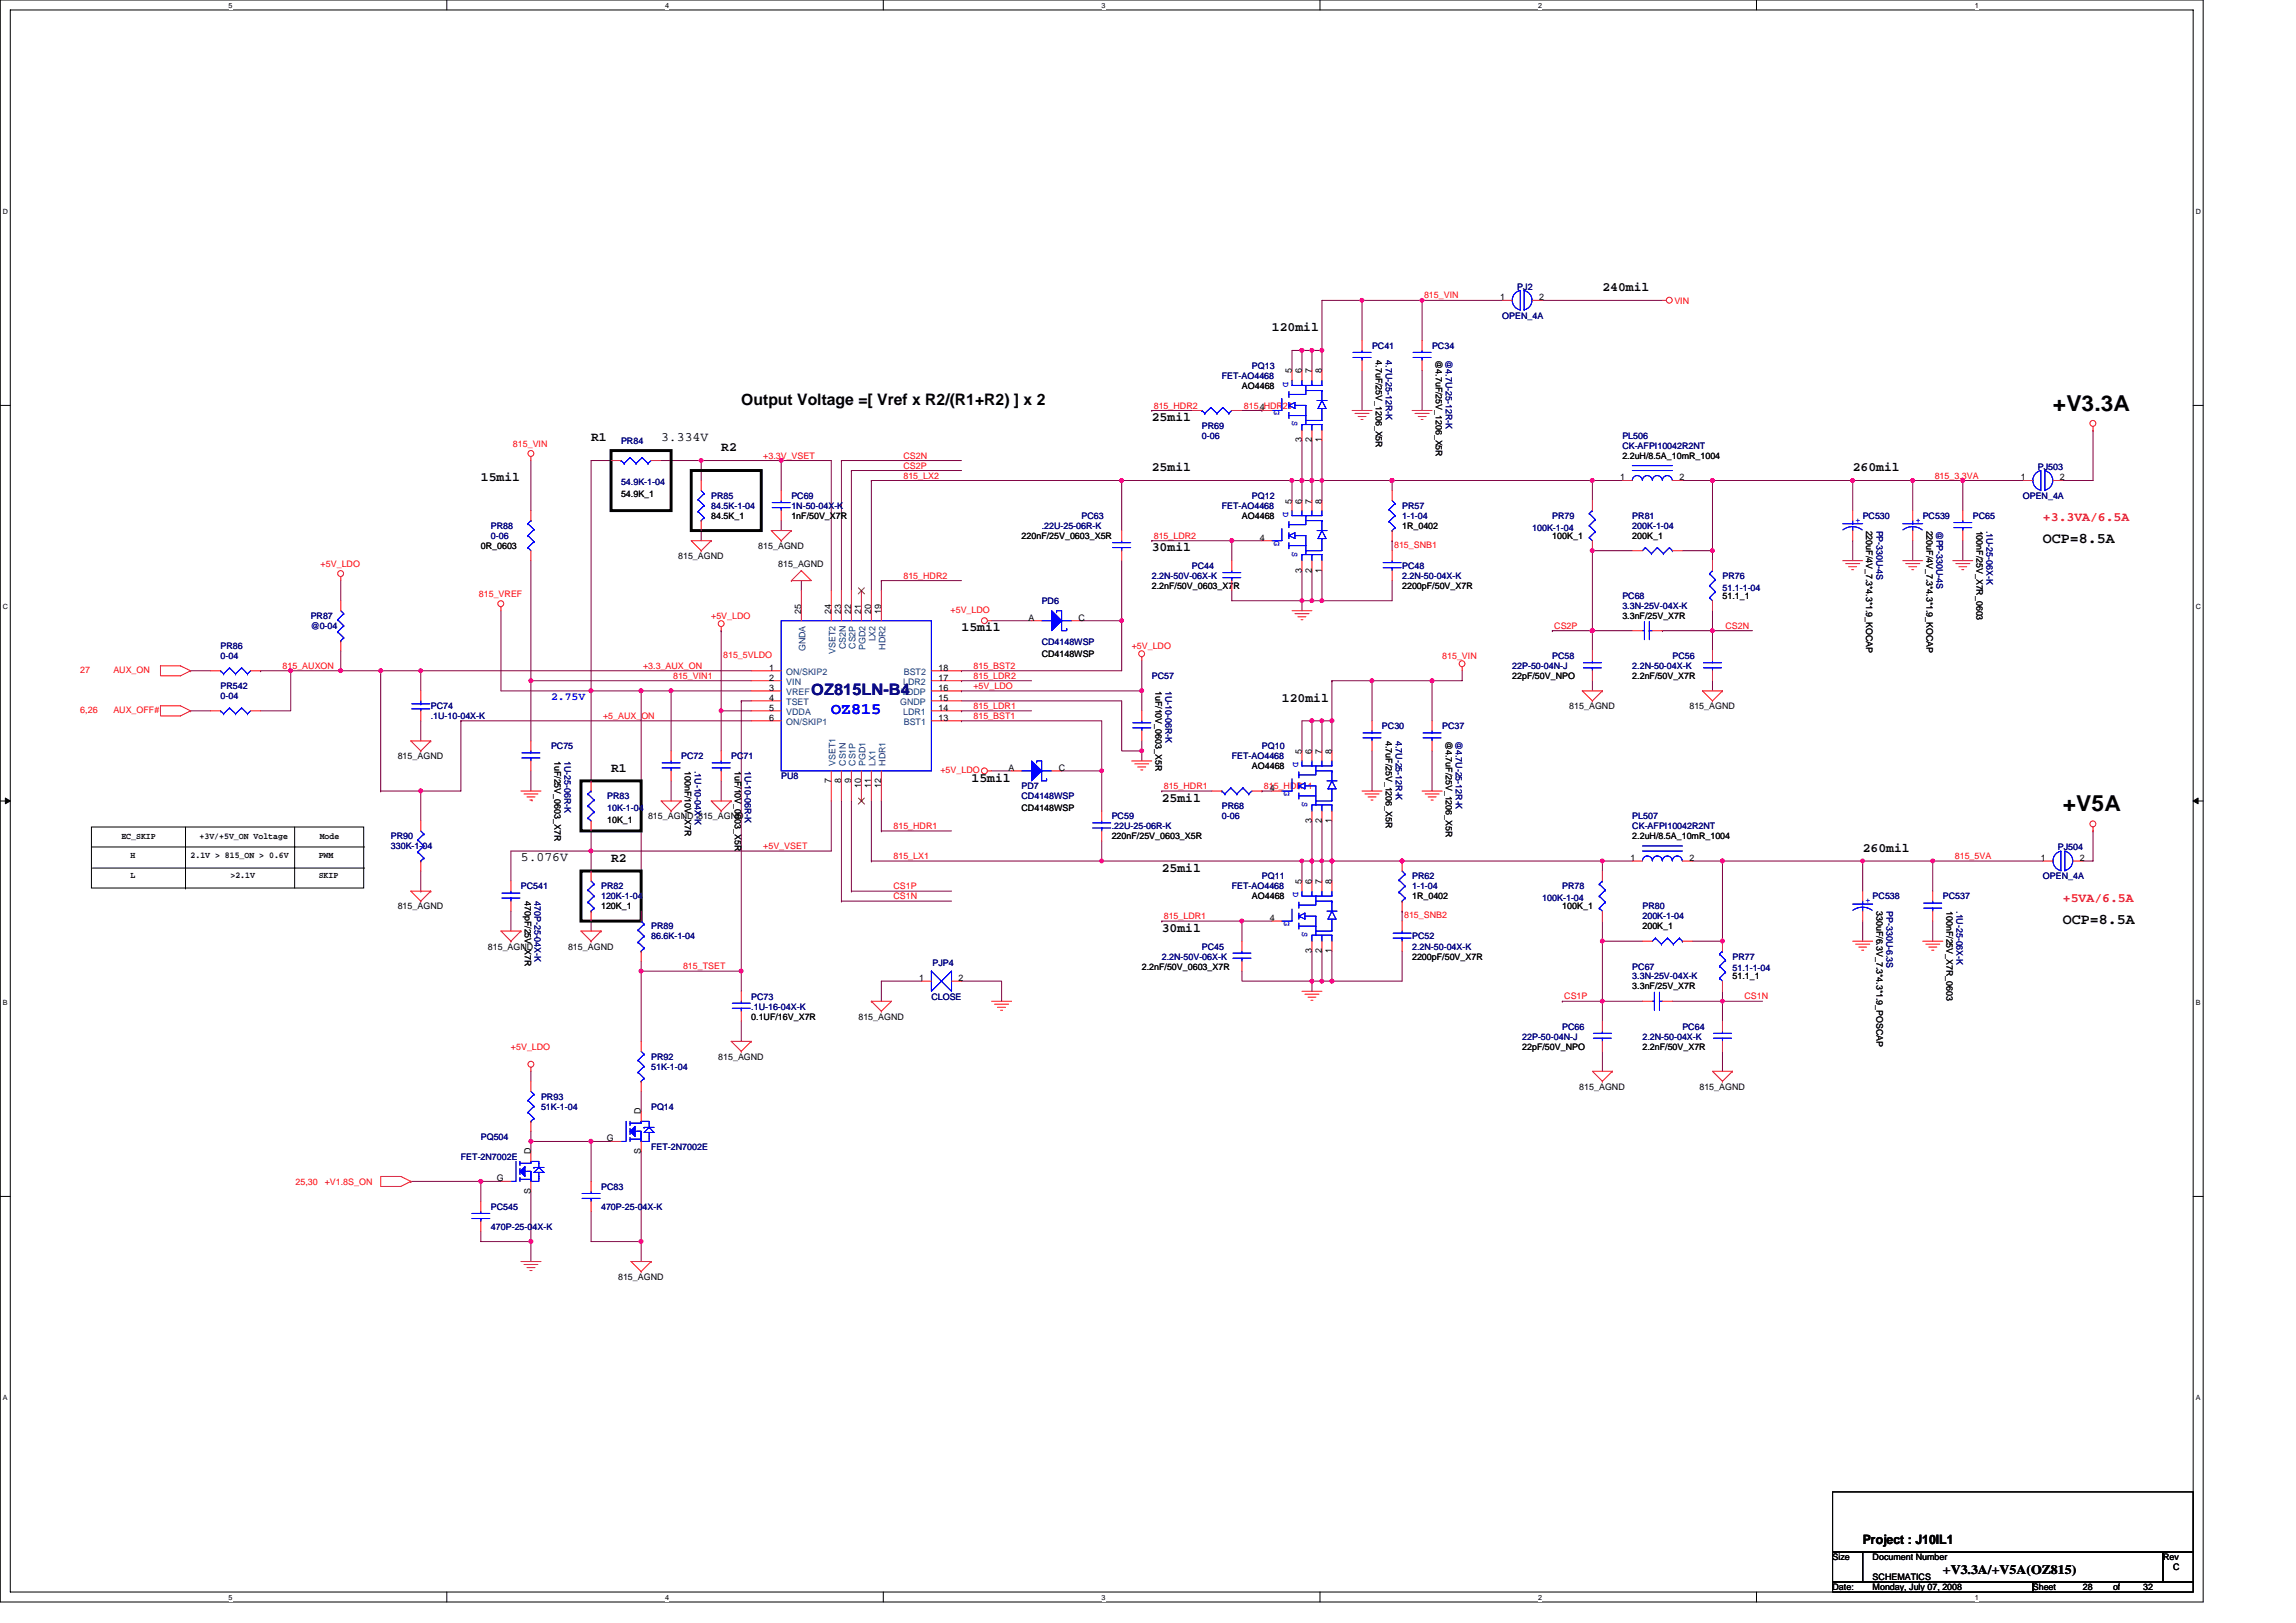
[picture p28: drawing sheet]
<svg xmlns="http://www.w3.org/2000/svg" width="297mm" height="210mm" viewBox="0 0 297 210" stroke-linecap="round" stroke-linejoin="round" font-family="sans-serif">
<defs><g id="words">
<g font-size="2.8">
<text x="265.6" y="53.2">+V3.3A</text>
<text x="266.9" y="105">+V5A</text>
</g>
<text font-size="2.1" x="95.9" y="52.4">Output Voltage =[ Vref x R2/(R1+R2) ] x 2</text>
<text font-size="2.1" fill="#000080" x="105" y="90">OZ815LN-B4</text>
<text font-size="2.1" fill="#00f" x="107.5" y="92.4">OZ815</text>
<g font-size="1.9">
<text x="264.3" y="70.3">OCP=8.5A</text>
<text x="266.9" y="119.5">OCP=8.5A</text>
</g>
<g font-size="1.7">
<text x="207.3" y="37.6">240mil</text>
<text x="164.5" y="42.8">120mil</text>
<text x="76.5" y="57.1">R1</text>
<text x="85.5" y="57">3.334V</text>
<text x="93.3" y="58.4">R2</text>
<text x="149" y="54.5">25mil</text>
<text x="62.2" y="62.3">15mil</text>
<text x="149" y="61">25mil</text>
<text x="239.7" y="61">260mil</text>
<text x="149" y="71.3">30mil</text>
<text x="124.4" y="81.7">15mil</text>
<text x="165.8" y="90.8">120mil</text>
<text x="79.1" y="99.8">R1</text>
<text x="125.7" y="101.1">15mil</text>
<text x="150.3" y="103.7">25mil</text>
<text x="67.4" y="111.4">5.076V</text>
<text x="79.1" y="111.5">R2</text>
<text x="150.3" y="112.8">25mil</text>
<text x="241" y="110.2">260mil</text>
<text x="150.3" y="120.5">30mil</text>
<text x="241" y="199.7">Project : J10IL1</text>
<text x="251.4" y="203.6">+V3.3A/+V5A(OZ815)</text>
</g>
<g font-size="1.7" fill="#f00">
<text x="264.3" y="67.4">+3.3VA/6.5A</text>
<text x="266.9" y="116.7">+5VA/6.5A</text>
</g>
<text font-size="1.4" fill="#00f" x="71.3" y="90.6">2.75V</text>
<g font-size="1.2" fill="#f00">
<text x="184.2" y="38.6">815_VIN</text>
<text x="216.6" y="39.3">VIN</text>
<text x="149.3" y="52.9">815_HDR2</text>
<text x="160.9" y="52.9">815_HDR21</text>
<text x="66.4" y="57.8">815_VIN</text>
<text x="98.7" y="59.3">+3.3V_VSET</text>
<text x="116.9" y="59.3">CS2N</text>
<text x="116.9" y="60.6">CS2P</text>
<text x="116.9" y="61.9">815_LX2</text>
<text x="250.3" y="61.9">815_3.3VA</text>
<text x="149.3" y="69.7">815_LDR2</text>
<text x="180.4" y="70.9">815_SNB1</text>
<text x="41.5" y="73.4">+5V_LDO</text>
<text x="62" y="77.2">815_VREF</text>
<text x="116.9" y="74.9">815_HDR2</text>
<text x="92" y="80.1">+5V_LDO</text>
<text x="123" y="79.3">+5V_LDO</text>
<text x="146.4" y="84">+5V_LDO</text>
<text x="201.1" y="81.3">CS2P</text>
<text x="223.2" y="81.3">CS2N</text>
<text x="10.4" y="87.1">27</text>
<text x="14.7" y="87.1">AUX_ON</text>
<text x="36.6" y="86.5">815_AUXON</text>
<text x="83.2" y="86.5">+3.3_AUX_ON</text>
<text x="87.1" y="87.8">815_VIN1</text>
<text x="93.6" y="85.1">815_5VLDO</text>
<text x="125.9" y="89.1">+5V_LDO</text>
<text x="125.9" y="87.8">815_LDR2</text>
<text x="125.9" y="86.5">815_BST2</text>
<text x="186.6" y="85.3">815_VIN</text>
<text x="10.4" y="92.3">6,26</text>
<text x="14.7" y="92.3">AUX_OFF#</text>
<text x="78" y="93">+5_AUX_ON</text>
<text x="125.9" y="91.7">815_LDR1</text>
<text x="125.9" y="93">815_BST1</text>
<text x="121.7" y="100">+5V_LDO</text>
<text x="115.6" y="107.3">815_HDR1</text>
<text x="150.6" y="102.1">815_HDR1</text>
<text x="163.5" y="102.1">815_HDR11</text>
<text x="98.7" y="109.9">+5V_VSET</text>
<text x="115.6" y="111.1">815_LX1</text>
<text x="252.9" y="111.1">815_5VA</text>
<text x="115.6" y="115">CS1P</text>
<text x="115.6" y="116.3">CS1N</text>
<text x="150.6" y="118.9">815_LDR1</text>
<text x="181.6" y="118.8">815_SNB2</text>
<text x="88.4" y="125.4">815_TSET</text>
<text x="202.4" y="129.3">CS1P</text>
<text x="225.7" y="129.3">CS1N</text>
<text x="66.1" y="135.8">+5V_LDO</text>
<text x="38.2" y="153.3">25,30</text>
<text x="42" y="153.3">+V1.8S_ON</text>
</g>
<g font-size="1.2">
<text x="194.1" y="38.8">1</text>
<text x="199.1" y="38.8">2</text>
<text x="178" y="46.6" transform="rotate(90 178 46.6)">4.7uF/25V_1206_X5R</text>
<text x="185.8" y="46.6" transform="rotate(90 185.8 46.6)">@4.7uF/25V_1206_X5R</text>
<text x="160.7" y="50.3">AO4468</text>
<text x="163" y="53.1">4</text>
<text x="167.1" y="48.3" transform="rotate(-90 167.1 48.3)">5</text>
<text x="168.4" y="48.3" transform="rotate(-90 168.4 48.3)">6</text>
<text x="169.7" y="48.3" transform="rotate(-90 169.7 48.3)">7</text>
<text x="171" y="48.3" transform="rotate(-90 171 48.3)">8</text>
<text x="168.4" y="57.2" transform="rotate(-90 168.4 57.2)">3</text>
<text x="169.7" y="57.2" transform="rotate(-90 169.7 57.2)">2</text>
<text x="171" y="57.2" transform="rotate(-90 171 57.2)">1</text>
<text x="209.9" y="59.4">2.2uH/8.5A_10mR_1004</text>
<text x="80.3" y="64.3">54.9K_1</text>
<text x="167.1" y="65.2" transform="rotate(-90 167.1 65.2)">5</text>
<text x="168.4" y="65.2" transform="rotate(-90 168.4 65.2)">6</text>
<text x="169.7" y="65.2" transform="rotate(-90 169.7 65.2)">7</text>
<text x="171" y="65.2" transform="rotate(-90 171 65.2)">8</text>
<text x="209.6" y="62.1">1</text>
<text x="217.3" y="62.1">2</text>
<text x="261.4" y="62.1">1</text>
<text x="266.5" y="62.1">2</text>
<text x="62.2" y="71">0R_0603</text>
<text x="92" y="67.1">84.5K_1</text>
<text x="98.1" y="71">815_AGND</text>
<text x="102.4" y="67.1">1nF/50V_X7R</text>
<text x="132.2" y="69.7">220nF/25V_0603_X5R</text>
<text x="160.7" y="67.1">AO4468</text>
<text x="163" y="69.9">4</text>
<text x="181.4" y="68.4">1R_0402</text>
<text x="200.8" y="69.7">100K_1</text>
<text x="211.2" y="69.7">200K_1</text>
<text x="241.4" y="68.6" transform="rotate(90 241.4 68.6)">220uF/4V_7.3*4.3*1.9_KOCAP</text>
<text x="249.2" y="68.6" transform="rotate(90 249.2 68.6)">220uF/4V_7.3*4.3*1.9_KOCAP</text>
<text x="255.7" y="68.6" transform="rotate(90 255.7 68.6)">100nF/25V_X7R_0603</text>
<text x="87.7" y="72.3">815_AGND</text>
<text x="100.7" y="73.4">815_AGND</text>
<text x="149" y="76.2">2.2nF/50V_0603_X7R</text>
<text x="168.4" y="74.1" transform="rotate(-90 168.4 74.1)">3</text>
<text x="169.7" y="74.1" transform="rotate(-90 169.7 74.1)">2</text>
<text x="171" y="74.1" transform="rotate(-90 171 74.1)">1</text>
<text x="181.4" y="76.2">2200pF/50V_X7R</text>
<text x="222.8" y="77.5">51.1_1</text>
<text x="103.6" y="79.4" transform="rotate(-90 103.6 79.4)">25</text>
<text x="107.5" y="79.4" transform="rotate(-90 107.5 79.4)">24</text>
<text x="108.8" y="79.4" transform="rotate(-90 108.8 79.4)">23</text>
<text x="110.1" y="79.4" transform="rotate(-90 110.1 79.4)">22</text>
<text x="111.4" y="79.4" transform="rotate(-90 111.4 79.4)">21</text>
<text x="112.7" y="79.4" transform="rotate(-90 112.7 79.4)">20</text>
<text x="114" y="79.4" transform="rotate(-90 114 79.4)">19</text>
<text x="133.1" y="80.3">A</text>
<text x="139.5" y="80.3">C</text>
<text x="209.9" y="80.1">3.3nF/25V_X7R</text>
<text x="99.5" y="89.4">3</text>
<text x="99.5" y="88.1">2</text>
<text x="99.5" y="86.8">1</text>
<text x="121.4" y="86.8">18</text>
<text x="121.4" y="89.4">16</text>
<text x="121.4" y="88.1">17</text>
<text x="134.8" y="85">CD4148WSP</text>
<text x="149.5" y="89.4" transform="rotate(90 149.5 89.4)">1uF/10V_0603_X5R</text>
<text x="195.6" y="87.9">22pF/50V_NPO</text>
<text x="211.2" y="87.9">2.2nF/50V_X7R</text>
<text x="99.5" y="90.7">4</text>
<text x="99.5" y="91.9">5</text>
<text x="99.5" y="93.2">6</text>
<text x="121.4" y="93.2">13</text>
<text x="121.4" y="91.9">14</text>
<text x="121.4" y="90.7">15</text>
<text x="179.3" y="95.9" transform="rotate(90 179.3 95.9)">4.7uF/25V_1206_X5R</text>
<text x="187" y="95.9" transform="rotate(90 187 95.9)">@4.7uF/25V_1206_X5R</text>
<text x="203" y="91.8">815_AGND</text>
<text x="218.6" y="91.8">815_AGND</text>
<text x="51.5" y="98.2">815_AGND</text>
<text x="71.8" y="98.4" transform="rotate(90 71.8 98.4)">1uF/25V_0603_X7R</text>
<text x="88.6" y="99.7" transform="rotate(90 88.6 99.7)">100nF/10V_X7R</text>
<text x="95.1" y="99.7" transform="rotate(90 95.1 99.7)">1uF/10V_0603_X5R</text>
<text x="107.5" y="101.3" transform="rotate(-90 107.5 101.3)">7</text>
<text x="108.8" y="101.3" transform="rotate(-90 108.8 101.3)">8</text>
<text x="110.1" y="101.3" transform="rotate(-90 110.1 101.3)">9</text>
<text x="111.4" y="101.9" transform="rotate(-90 111.4 101.9)">10</text>
<text x="112.7" y="101.9" transform="rotate(-90 112.7 101.9)">11</text>
<text x="114" y="101.9" transform="rotate(-90 114 101.9)">12</text>
<text x="130.5" y="99.7">A</text>
<text x="137" y="99.7">C</text>
<text x="162" y="99.5">AO4468</text>
<text x="168.4" y="97.5" transform="rotate(-90 168.4 97.5)">5</text>
<text x="169.7" y="97.5" transform="rotate(-90 169.7 97.5)">6</text>
<text x="171" y="97.5" transform="rotate(-90 171 97.5)">7</text>
<text x="172.3" y="97.5" transform="rotate(-90 172.3 97.5)">8</text>
<text x="78.5" y="106.5">10K_1</text>
<text x="83.8" y="106">815_AGND 815_AGND</text>
<text x="132.2" y="105">CD4148WSP</text>
<text x="164.3" y="102.3">4</text>
<text x="169.7" y="106.5" transform="rotate(-90 169.7 106.5)">3</text>
<text x="171" y="106.5" transform="rotate(-90 171 106.5)">2</text>
<text x="172.3" y="106.5" transform="rotate(-90 172.3 106.5)">1</text>
<text x="15.7" y="108.6">EC_SKIP</text>
<text x="16.9" y="113.6">L</text>
<text x="16.9" y="111.1">H</text>
<text x="24.7" y="111.1">2.1V &gt; 815_ON &gt; 0.6V</text>
<text x="25.8" y="108.6">+3V/+5V_ON Voltage</text>
<text x="29.8" y="113.6">&gt;2.1V</text>
<text x="41.2" y="113.6">SKIP</text>
<text x="41.2" y="111.1">PWM</text>
<text x="41.4" y="108.6">Mode</text>
<text x="143.8" y="108.6">220nF/25V_0603_X5R</text>
<text x="210.9" y="111.4">1</text>
<text x="211.2" y="108.6">2.2uH/8.5A_10mR_1004</text>
<text x="218.6" y="111.4">2</text>
<text x="264" y="111.4">1</text>
<text x="269.1" y="111.4">2</text>
<text x="51.5" y="117.7">815_AGND</text>
<text x="67.9" y="116.6" transform="rotate(90 67.9 116.6)">470pF/25V_X7R</text>
<text x="77.8" y="117.7">120K_1</text>
<text x="162" y="116.4">AO4468</text>
<text x="164.3" y="119.1">4</text>
<text x="168.4" y="114.4" transform="rotate(-90 168.4 114.4)">5</text>
<text x="169.7" y="114.4" transform="rotate(-90 169.7 114.4)">6</text>
<text x="171" y="114.4" transform="rotate(-90 171 114.4)">7</text>
<text x="172.3" y="114.4" transform="rotate(-90 172.3 114.4)">8</text>
<text x="182.7" y="116.4">1R_0402</text>
<text x="202.1" y="117.7">100K_1</text>
<text x="242.8" y="117.9" transform="rotate(90 242.8 117.9)">330uF/6.3V_7.3*4.3*1.9_POSCAP</text>
<text x="251.8" y="117.9" transform="rotate(90 251.8 117.9)">100nF/25V_X7R_0603</text>
<text x="63.1" y="122.9">815_AGND</text>
<text x="73.5" y="122.9">815_AGND</text>
<text x="147.7" y="125.4">2.2nF/50V_0603_X7R</text>
<text x="169.7" y="123.3" transform="rotate(-90 169.7 123.3)">3</text>
<text x="171" y="123.3" transform="rotate(-90 171 123.3)">2</text>
<text x="172.3" y="123.3" transform="rotate(-90 172.3 123.3)">1</text>
<text x="182.7" y="124.1">2200pF/50V_X7R</text>
<text x="212.5" y="120.2">200K_1</text>
<text x="97.2" y="131.9">0.1UF/16V_X7R</text>
<text x="111.1" y="131.9">815_AGND</text>
<text x="118.9" y="126.9">1</text>
<text x="124" y="126.9">2</text>
<text x="211.2" y="128">3.3nF/25V_X7R</text>
<text x="224.1" y="126.7">51.1_1</text>
<text x="92.9" y="137.1">815_AGND</text>
<text x="196.9" y="135.8">22pF/50V_NPO</text>
<text x="212.5" y="135.8">2.2nF/50V_X7R</text>
<text x="204.3" y="141">815_AGND</text>
<text x="219.9" y="141">815_AGND</text>
<text x="68.7" y="149.4" transform="rotate(-90 68.7 149.4)">D</text>
<text x="78.5" y="147.7">G</text>
<text x="82.9" y="149.4" transform="rotate(-90 82.9 149.4)">S</text>
<text x="82.9" y="144.2" transform="rotate(-90 82.9 144.2)">D</text>
<text x="64.3" y="152.8">G</text>
<text x="68.7" y="154.5" transform="rotate(-90 68.7 154.5)">S</text>
<text x="80" y="165.6">815_AGND</text>
<text x="237.1" y="201.9">Size</text>
<text x="242.3" y="201.9">Document Number</text>
<text x="279.8" y="201.9">Rev</text>
<text x="281.1" y="203.2">C</text>
<text x="237.1" y="205.7">Date:</text>
<text x="242.3" y="205.7">Monday, July 07, 2008</text>
<text x="242.3" y="204.4">SCHEMATICS</text>
<text x="263" y="205.7">Sheet</text>
<text x="269.5" y="205.7">28</text>
<text x="273.4" y="205.7">of</text>
<text x="277.3" y="205.7">32</text>
</g>
<g font-size="1.2" fill="#000080">
<text x="194.3" y="41.2">OPEN_4A</text>
<text x="196.3" y="37.5">PJ2</text>
<text x="162" y="47.7">PQ13</text>
<text x="177.5" y="45.1">PC41</text>
<text x="179.3" y="46.6" transform="rotate(90 179.3 46.6)">4.7U-25-12R-K</text>
<text x="185.3" y="45.1">PC34</text>
<text x="187" y="46.6" transform="rotate(90 187 46.6)">@4.7U-25-12R-K</text>
<text x="158.1" y="49">FET-AO4468</text>
<text x="80.3" y="57.4">PR84</text>
<text x="155.5" y="55.5">PR69</text>
<text x="155.5" y="56.8">0-06</text>
<text x="209.9" y="56.8">PL506</text>
<text x="209.9" y="58.1">CK-AFPI10042R2NT</text>
<text x="80.3" y="62.7">54.9K-1-04</text>
<text x="92" y="64.6">PR85</text>
<text x="92" y="65.8">84.5K-1-04</text>
<text x="102.4" y="64.6">PC69</text>
<text x="102.4" y="65.8">1N-50-04X-K</text>
<text x="158.1" y="65.8">FET-AO4468</text>
<text x="162" y="64.6">PQ12</text>
<text x="181.4" y="65.8">PR57</text>
<text x="261.7" y="64.6">OPEN_4A</text>
<text x="263.6" y="60.8">PJ503</text>
<text x="63.5" y="68.4">PR88</text>
<text x="63.5" y="69.7">0-06</text>
<text x="134.8" y="68.4">.22U-25-06R-K</text>
<text x="139.9" y="67.1">PC63</text>
<text x="181.4" y="67.1">1-1-04</text>
<text x="198.2" y="68.7">100K-1-04</text>
<text x="200.8" y="67.1">PR79</text>
<text x="211.2" y="67.1">PR81</text>
<text x="211.2" y="68.4">200K-1-04</text>
<text x="241" y="67.1">PC530</text>
<text x="242.8" y="68.6" transform="rotate(90 242.8 68.6)">PP-330U-4S</text>
<text x="248.7" y="67.1">PC539</text>
<text x="250.5" y="68.6" transform="rotate(90 250.5 68.6)">@PP-330U-4S</text>
<text x="255.2" y="67.1">PC65</text>
<text x="257" y="68.6" transform="rotate(90 257 68.6)">.1U-25-06X-K</text>
<text x="149" y="74.9">2.2N-50V-06X-K</text>
<text x="154.2" y="73.6">PC44</text>
<text x="181.4" y="73.6">PC48</text>
<text x="181.4" y="74.9">2.2N-50-04X-K</text>
<text x="209.9" y="77.5">PC68</text>
<text x="222.8" y="74.9">PR76</text>
<text x="222.8" y="76.5">51.1-1-04</text>
<text x="28.5" y="84">PR86</text>
<text x="40.2" y="80.1">PR87</text>
<text x="40.2" y="81.4">@0-04</text>
<text x="134.8" y="78.1">PD6</text>
<text x="134.8" y="83.5">CD4148WSP</text>
<text x="209.9" y="78.8">3.3N-25V-04X-K</text>
<text x="28.5" y="89.2">PR542</text>
<text x="28.5" y="85.3">0-04</text>
<text x="149" y="87.9">PC57</text>
<text x="150.8" y="89.4" transform="rotate(90 150.8 89.4)">1U-10-06R-K</text>
<text x="195.6" y="86.6">22P-50-04N-J</text>
<text x="200.8" y="85.3">PC58</text>
<text x="211.2" y="86.6">2.2N-50-04X-K</text>
<text x="216.4" y="85.3">PC56</text>
<text x="28.5" y="90.5">0-04</text>
<text x="55.7" y="91.8">PC74</text>
<text x="55.7" y="93">.1U-10-04X-K</text>
<text x="178.8" y="94.3">PC30</text>
<text x="180.6" y="95.9" transform="rotate(90 180.6 95.9)">4.7U-25-12R-K</text>
<text x="186.6" y="94.3">PC37</text>
<text x="188.3" y="95.9" transform="rotate(90 188.3 95.9)">@4.7U-25-12R-K</text>
<text x="71.3" y="96.9">PC75</text>
<text x="73" y="98.4" transform="rotate(90 73 98.4)">1U-25-06R-K</text>
<text x="88.1" y="98.2">PC72</text>
<text x="89.9" y="99.7" transform="rotate(90 89.9 99.7)">.1U-10-04X-K</text>
<text x="94.6" y="98.2">PC71</text>
<text x="96.4" y="99.7" transform="rotate(90 96.4 99.7)">1U-10-06R-K</text>
<text x="101.1" y="100.8">PU8</text>
<text x="159.4" y="98.2">FET-AO4468</text>
<text x="163.3" y="96.9">PQ10</text>
<text x="78.5" y="103.4">PR83</text>
<text x="78.5" y="105">10K-1-04</text>
<text x="132.2" y="102.1">PD7</text>
<text x="132.2" y="103.4">CD4148WSP</text>
<text x="143.8" y="106">PC59</text>
<text x="143.8" y="107.3">.22U-25-06R-K</text>
<text x="158.1" y="104.7">PR68</text>
<text x="158.1" y="106">0-06</text>
<text x="211.2" y="106">PL507</text>
<text x="211.2" y="107.3">CK-AFPI10042R2NT</text>
<text x="50.6" y="108.6">PR90</text>
<text x="50.6" y="109.9">330K-1-04</text>
<text x="163.3" y="113.8">PQ11</text>
<text x="182.7" y="113.8">PR62</text>
<text x="264.3" y="113.8">OPEN_4A</text>
<text x="266.2" y="110">PJ504</text>
<text x="67.4" y="115.1">PC541</text>
<text x="69.2" y="116.6" transform="rotate(90 69.2 116.6)">470P-25-04X-K</text>
<text x="77.8" y="115.1">PR82</text>
<text x="77.8" y="116.4">120K-1-04</text>
<text x="159.4" y="115.1">FET-AO4468</text>
<text x="182.7" y="115.1">1-1-04</text>
<text x="199.5" y="116.6">100K-1-04</text>
<text x="202.1" y="115.1">PR78</text>
<text x="212.5" y="117.7">PR80</text>
<text x="212.5" y="119">200K-1-04</text>
<text x="242.3" y="116.4">PC538</text>
<text x="244" y="117.9" transform="rotate(90 244 117.9)">PP-330U-6.3S</text>
<text x="251.4" y="116.4">PC537</text>
<text x="253.1" y="117.9" transform="rotate(90 253.1 117.9)">.1U-25-06X-K</text>
<text x="84.2" y="120.2">PR89</text>
<text x="84.2" y="121.5">86.6K-1-04</text>
<text x="120.6" y="124.9">PJP4</text>
<text x="150.3" y="124.1">2.2N-50V-06X-K</text>
<text x="155.5" y="122.9">PC45</text>
<text x="182.7" y="121.5">PC52</text>
<text x="182.7" y="122.9">2.2N-50-04X-K</text>
<text x="211.2" y="125.4">PC67</text>
<text x="224.1" y="124.1">PR77</text>
<text x="224.1" y="125.7">51.1-1-04</text>
<text x="97.2" y="129.3">PC73</text>
<text x="97.2" y="130.6">.1U-16-04X-K</text>
<text x="120.5" y="129.3">CLOSE</text>
<text x="211.2" y="126.7">3.3N-25V-04X-K</text>
<text x="84.2" y="137.1">PR92</text>
<text x="196.9" y="134.5">22P-50-04N-J</text>
<text x="202.1" y="133.2">PC66</text>
<text x="212.5" y="134.5">2.2N-50-04X-K</text>
<text x="217.7" y="133.2">PC64</text>
<text x="70" y="142.3">PR93</text>
<text x="70" y="143.6">51K-1-04</text>
<text x="84.2" y="138.4">51K-1-04</text>
<text x="84.2" y="143.6">PQ14</text>
<text x="62.2" y="147.4">PQ504</text>
<text x="84.2" y="148.8">FET-2N7002E</text>
<text x="59.6" y="150.1">FET-2N7002E</text>
<text x="77.8" y="153.9">PC83</text>
<text x="63.5" y="156.5">PC545</text>
<text x="63.5" y="159.1">470P-25-04X-K</text>
<text x="77.8" y="156.5">470P-25-04X-K</text>
</g>
<g font-size="1.2" fill="#00f">
<text x="164.8" y="53.1" transform="rotate(90 164.8 53.1)">G</text>
<text x="166" y="49.4" transform="rotate(90 166 49.4)">D</text>
<text x="167.2" y="54.5" transform="rotate(90 167.2 54.5)">S</text>
<text x="164.8" y="70" transform="rotate(90 164.8 70)">G</text>
<text x="166" y="66.2" transform="rotate(90 166 66.2)">D</text>
<text x="167.2" y="71.4" transform="rotate(90 167.2 71.4)">S</text>
<text x="240.1" y="67.7">+</text>
<text x="247.8" y="67.7">+</text>
<text x="167.3" y="98.6" transform="rotate(90 167.3 98.6)">D</text>
<text x="166.2" y="102.3" transform="rotate(90 166.2 102.3)">G</text>
<text x="168.5" y="103.8" transform="rotate(90 168.5 103.8)">S</text>
<text x="166.2" y="119.2" transform="rotate(90 166.2 119.2)">G</text>
<text x="167.3" y="115.4" transform="rotate(90 167.3 115.4)">D</text>
<text x="241.4" y="116.9">+</text>
<text x="168.5" y="120.6" transform="rotate(90 168.5 120.6)">S</text>
</g>
<g font-size="1.2" fill="#004080">
<text x="110.7" y="83.9" transform="rotate(-90 110.7 83.9)">CS2P</text>
<text x="113.3" y="83" transform="rotate(-90 113.3 83)">LX2</text>
<text x="101.7" y="89.9">VREF</text>
<text x="101.7" y="88.6">VIN</text>
<text x="101.7" y="87.3">ON/SKIP2</text>
<text x="104.2" y="84.3" transform="rotate(-90 104.2 84.3)">GNDA</text>
<text x="108.1" y="84.6" transform="rotate(-90 108.1 84.6)">VSET2</text>
<text x="109.4" y="84" transform="rotate(-90 109.4 84)">CS2N</text>
<text x="112" y="84.1" transform="rotate(-90 112 84.1)">PGD2</text>
<text x="114.6" y="84.1" transform="rotate(-90 114.6 84.1)">HDR2</text>
<text x="116.6" y="89.9">VDDP</text>
<text x="116.8" y="88.6">LDR2</text>
<text x="116.9" y="87.3">BST2</text>
<text x="101.7" y="91.2">TSET</text>
<text x="101.7" y="92.5">VDDA</text>
<text x="101.7" y="93.8">ON/SKIP1</text>
<text x="116.5" y="91.2">GNDP</text>
<text x="116.8" y="92.5">LDR1</text>
<text x="116.9" y="93.8">BST1</text>
<text x="108.1" y="99.1" transform="rotate(-90 108.1 99.1)">VSET1</text>
<text x="109.4" y="99.1" transform="rotate(-90 109.4 99.1)">CS1N</text>
<text x="110.7" y="99.1" transform="rotate(-90 110.7 99.1)">CS1P</text>
<text x="112" y="99.1" transform="rotate(-90 112 99.1)">PGD1</text>
<text x="113.3" y="99.1" transform="rotate(-90 113.3 99.1)">LX1</text>
<text x="114.6" y="99.1" transform="rotate(-90 114.6 99.1)">HDR1</text>
</g>
<g font-size=".9">
<text x="29.6" y="1">5</text>
<text x="86" y="1">4</text>
<text x="142.5" y="1">3</text>
<text x="199" y="1">2</text>
<text x="255.5" y="1">1</text>
<text x=".4" y="27.7">D</text>
<text x="284.1" y="27.7">D</text>
<text x=".4" y="78.8">C</text>
<text x="284.1" y="78.8">C</text>
<text x=".4" y="130">B</text>
<text x="284.1" y="130">B</text>
<text x=".4" y="181.2">A</text>
<text x="284.1" y="181.2">A</text>
<text x="29.6" y="206.9">5</text>
<text x="86" y="206.9">4</text>
<text x="142.5" y="206.9">3</text>
<text x="199" y="206.9">2</text>
<text x="255.5" y="206.9">1</text>
</g>
</g></defs>
<path d="M0 0h285v207.3h-285zM1.3 1.3h282.4v204.7h-282.4z" fill="none" stroke="#000" stroke-width=".13"/>
<g fill="#fff">
<path d="M29.6 .1h.5v1.1h-.5z"/>
<path d="M29.6 206.1h.5v1.1h-.5z"/>
</g>
<path d="M57.8 0v1.3M57.8 206v1.3" fill="none" stroke="#000" stroke-width=".13"/>
<g fill="#fff">
<path d="M86 .1h.5v1.1h-.5z"/>
<path d="M86 206.1h.5v1.1h-.5z"/>
</g>
<path d="M114.3 0v1.3M114.3 206v1.3" fill="none" stroke="#000" stroke-width=".13"/>
<g fill="#fff">
<path d="M142.5 .1h.5v1.1h-.5z"/>
<path d="M142.5 206.1h.5v1.1h-.5z"/>
</g>
<path d="M170.8 0v1.3M170.8 206v1.3" fill="none" stroke="#000" stroke-width=".13"/>
<g fill="#fff">
<path d="M199 .1h.5v1.1h-.5z"/>
<path d="M199 206.1h.5v1.1h-.5z"/>
</g>
<path d="M227.2 0v1.3M227.2 206v1.3" fill="none" stroke="#000" stroke-width=".13"/>
<g fill="#fff">
<path d="M255.5 .1h.5v1.1h-.5z"/>
<path d="M255.5 206.1h.5v1.1h-.5z"/>
<path d="M.4 26.9h.6v1h-.6z"/>
<path d="M284.1 26.9h.6v1h-.6z"/>
<path d="M.4 78h.6v1.1h-.6z"/>
<path d="M284.1 78h.6v1.1h-.6z"/>
</g>
<path d="M0 52.5h1.3M283.7 52.5h1.3" fill="none" stroke="#000" stroke-width=".13"/>
<g fill="#fff">
<path d="M.4 129.2h.6v1h-.6z"/>
<path d="M284.1 129.2h.6v1h-.6z"/>
</g>
<path d="M0 103.6h1.3M283.7 103.6h1.3" fill="none" stroke="#000" stroke-width=".13"/>
<path d="M.7 103.3l.6 .3-.6 .4zM283.7 103.6l.7-.3v.7z" fill="#000" stroke="#000" stroke-width=".13"/>
<g fill="#fff">
<path d="M.4 180.4h.6v1h-.6z"/>
<path d="M284.1 180.4h.6v1h-.6z"/>
</g>
<g fill="none" stroke="#000" stroke-width=".13">
<path d="M11.8 109.6h35.4M11.8 107h35.3v7.9h-35.3zM12 112.3h35.2M24 114.9h.1M24 107v7.9M38.1 107v7.9M0 154.8h1.3M283.7 154.8h1.3M237.1 193h46.6v7.8h-46.6zM237.1 204.7h25.9v1.3h-25.9zM237.1 200.8h3.9v3.9h-3.9zM241 200.8h38.8v3.9h-38.8z"/>
<path d="M263 204.7h20.7v1.3h-20.7zM279.8 200.8h3.9v3.9h-3.9z"/>
</g>
<g fill="none" stroke="#800040" stroke-width=".13">
<path d="M176.2 38.9h.1M176.2 38.9h-5.2v6.4M176.2 38.9v5.1M176.2 38.9h18.1M184 38.9v5.1M184 38.9h.1M199.5 38.9h15.6M68.7 59.6v6.5M79.1 59.6h-2.6v29.8M85.5 59.6h5.2M90.7 59.6h.1M90.7 59.6v2.6"/>
<path d="M90.7 59.6h16.8v16.8M101.1 59.6h.1M101.1 59.6v3.9M108.9 59.6v16.8M108.9 59.6h.1M108.9 59.6h15.5M149 53.1h.1M149 53.1h5.2M160.7 53.1h2.6M163.3 53.1h.1M168.4 57v5.2M168.4 45.3h-1.3v2.6"/>
<path d="M168.4 45.3h.1M168.4 45.3v2.6M168.4 45.3h2.6M169.7 57v5.2M169.7 45.3h.1M169.7 45.3v2.6M171 57v5.2M171 45.3h.1M171 45.3v2.6M176.2 47.9v5.2M184 47.9v5.2M270.8 55.7v6.5h-3.9"/>
<path d="M44.1 75.1v2.6M64.8 79v10.4h11.7M68.7 72.5v15.6M90.7 68.6v1.4M101.1 67.4v1.2M103.7 75.1v1.3M110.1 60.9v15.5M110.1 60.9h.1M110.1 60.9h14.3M112.7 62.2v14.2M112.7 62.2h.1M112.7 62.2h55.7"/>
<path d="M114 75.1v1.3M114 75.1h.1M114 75.1h10.4M145.1 62.2h.1M145.1 72.5v7.8M145.1 62.2v6.4M149 70h.1M149 70h10.4M159.4 70h.1M159.4 76.4v1.3h9M159.4 70h3.9M159.4 70v2.5"/>
<path d="M167.1 62.2h.1M167.1 62.2v2.6M168.4 62.2h1.3M168.4 77.7h.1M168.4 77.7v1.3M168.4 73.8v3.9M168.4 62.2h.1M168.4 62.2v2.6M169.7 62.2h.1M169.7 77.7h.1M169.7 73.8v3.9M169.7 62.2h36.3"/>
<path d="M169.7 62.2v2.6M171 77.7h.1M171 62.2h.1M171 62.2v2.6M171 73.8v3.9M180.1 62.2h.1M180.1 62.2v1.3M180.1 70h.1M180.1 75.1v2.6h-11.7M180.1 70v1.2M206 71.2h.1M206 62.2h3.9"/>
<path d="M206 62.2v2.6M206 71.2h5.2M206 71.2v10.4M217.7 62.2h3.8M217.7 71.2h3.8M221.5 71.2v1.3M221.5 79v2.6M221.5 62.2h.1M221.5 62.2h40.2M221.5 62.2v9M239.7 62.2v3.9M239.7 70v2.5"/>
<path d="M239.7 62.2h.1M247.5 62.2v3.9M247.5 70v2.5M247.5 62.2h.1M253.9 62.2h.1M253.9 70v2.5M253.9 62.2v3.9M24.7 86.8h2.5M24.7 92h2.5M33.7 86.8h.1M33.7 86.8h10.4M37.6 86.8h.1"/>
<path d="M37.6 86.8v5.2h-3.9M44.1 84.2v2.6M44.1 86.8h5.2M49.3 86.8h5.1M49.3 86.8v15.5M54.4 86.8h.1M54.4 93.3v2.6M54.4 86.8h42.8M54.4 86.8v2.6M59.6 93.3h.1M59.6 93.3v9h-5.2M59.6 93.3h37.6"/>
<path d="M68.7 88.1h.1M68.7 99.7v2.6M68.7 88.1h28.5M68.7 88.1v7.8M76.5 89.4h6.4M76.5 89.4h.1M76.5 89.4v11.6M82.9 89.4h.1M82.9 89.4h3.9M82.9 89.4v28.5M86.8 89.4v7.8M86.8 89.4h.1"/>
<path d="M86.8 89.4h10.4M93.3 92h3.9M93.3 81.6h.1M93.3 92h.1M93.3 81.6v15.6M95.9 90.7h1.3M95.9 90.7h.1M95.9 90.7v34.9M124.4 92h.1M124.4 89.4h.1M124.4 90.7h20.7v6.5h2.6M124.4 93.3h18.1v6.4"/>
<path d="M124.4 88.1h.1M124.4 93.3h.1M124.4 86.8h.1M124.4 88.1h9.1M124.4 92h9.1M124.4 89.4h23.3M128.3 99.7h2.6M128.3 80.3h5.2M137.3 99.7h5.2M139.9 80.3h5.2M142.5 99.7h.1M142.5 99.7v5.2"/>
<path d="M145.1 80.3h.1M145.1 80.3v6.5h-20.7M147.7 97.2h.1M147.7 85.5v3.9M147.7 95.9v1.3M147.7 89.4v2.6M147.7 97.2v1.2M169.7 93.3h.1M169.7 93.3h-1.3v3.9M169.7 93.3h1.3M169.7 93.3v3.9M171 93.3h1.3"/>
<path d="M171 93.3h.1M171 93.3v3.9M172.3 88.1h.1M172.3 93.3v3.9M172.3 88.1h5.2M172.3 88.1v5.2M177.5 97.2v5.1M177.5 88.1h.1M177.5 88.1h7.8M177.5 88.1v5.2M185.3 88.1h.1M185.3 88.1v5.2"/>
<path d="M185.3 97.2v5.1M189.2 86.8v1.3h-3.9M200.8 81.6h.1M200.8 81.6h10.4M206 81.6v2.6M206 88.1v1.3M206 81.6h.1M215.1 81.6h.1M215.1 81.6h11.6M221.5 88.1v1.3M221.5 81.6v2.6M221.5 81.6h.1"/>
<path d="M49.3 102.3h5.1M49.3 102.3h.1M54.4 102.3h.1M54.4 115.3h.1M54.4 102.3v3.9M54.4 112.7v2.6M66.1 117.9v2.6M76.5 119.2v1.3M76.5 110.1h-10.4v3.9M76.5 107.5v2.6M76.5 110.1h.1M76.5 110.1v2.6"/>
<path d="M86.8 101v2.6M93.3 101v2.6M107.5 103.6v6.5h-31M108.9 116.6h.1M108.9 103.6v13M108.9 116.6h14.2M110.1 115.3h.1M110.1 103.6v11.7M110.1 115.3h13M112.7 111.4h.1M112.7 103.6v7.8M112.7 111.4h55.7"/>
<path d="M114 103.6v3.9M114 107.5h.1M114 107.5h9.1M142.5 108.8v2.6M142.5 111.4h.1M150.3 102.3h.1M150.3 119.2h.1M150.3 102.3h6.5M150.3 119.2h10.4M160.7 119.2h3.8M160.7 119.2h.1M160.7 119.2v2.6"/>
<path d="M163.3 102.3h.1M163.3 102.3h1.2M168.4 111.4h1.3M168.4 111.4h.1M168.4 111.4v2.6M169.7 111.4h.1M169.7 106.2v5.2M169.7 111.4h37.6M169.7 111.4v2.6M171 111.4h.1M171 106.2v5.2M171 111.4v2.6"/>
<path d="M172.3 111.4h.1M172.3 106.2v5.2M172.3 111.4v2.6M181.4 117.9h.1M181.4 111.4h.1M181.4 117.9v1.3M207.3 111.4v1.3M207.3 119.2v2.6M207.3 111.4h3.9M219 111.4h3.8M222.8 111.4h.1M222.8 111.4v10.4h-3.8"/>
<path d="M222.8 111.4h41.5M241 111.4v3.9M241 119.2v2.6M241 111.4h.1M250 111.4h.1M250 119.2v2.6M250 111.4v3.9M270.8 107.5v3.9h-1.3M68.7 138.6v1.3M82.9 125.6h.1M82.9 124.4v1.2M82.9 125.6v9.1"/>
<path d="M82.9 125.6h13M95.9 125.6v2.6M95.9 132.1v2.6M119.2 126.9h-5.2v2.6M124.4 126.9h5.2v2.6M160.7 125.6v1.3h9M169.7 123.1v3.8M169.7 126.9v1.3M169.7 126.9h.1M169.7 126.9h1.3M171 123.1v3.8M171 126.9h1.3"/>
<path d="M172.3 126.9h.1M172.3 123.1v3.8M181.4 123.1v3.8h-9.1M202.1 129.5h.1M202.1 129.5h5.2M207.3 129.5h5.2M207.3 136v2.6M207.3 129.5h.1M207.3 121.8h5.2M207.3 121.8h.1M207.3 121.8v10.3M216.4 129.5h6.4"/>
<path d="M222.8 136v2.6M222.8 129.5v2.6M222.8 129.5h.1M222.8 128.2v1.3M222.8 129.5h5.2M53.1 152.8h.1M53.1 152.8h9.1M62.2 152.8v2.6M62.2 152.8h2.6M62.2 159.3v1.3h6.5M68.7 147.7h.1M68.7 146.4v1.3"/>
<path d="M68.7 147.7v1.3M68.7 154.2v6.4M68.7 147.7h7.8M76.5 147.7v5.1M76.5 147.7h2.6M76.5 156.7v3.9h6.4M82.9 141.2v2.6M82.9 149v11.6M68.7 160.6h.1M68.7 160.6v2.6M82.9 160.6h.1M82.9 160.6v2.6"/>
</g>
<g fill="#f0f" stroke="#f0f" stroke-width=".13">
<path d="M172.1 111.2l.2-.1 .2 .1 .1 .2-.1 .2h-.2h-.2v-.2z" fill-rule="evenodd"/>
<path d="M43.9 86.6l.2-.1 .1 .1 .1 .2-.1 .1-.1 .1-.2-.1-.1-.1z" fill-rule="evenodd"/>
<path d="M37.4 86.6l.2-.1 .2 .1v.2v.1l-.2 .1-.2-.1-.1-.1z" fill-rule="evenodd"/>
<path d="M249.9 111.2l.1-.1 .2 .1 .1 .2-.1 .2h-.2h-.1l-.1-.2z" fill-rule="evenodd"/>
<path d="M144.9 62l.2-.1 .2 .1v.2v.1l-.2 .1-.2-.1v-.1z" fill-rule="evenodd"/>
<path d="M170.8 62l.2-.1 .2 .1 .1 .2-.1 .1-.2 .1-.2-.1v-.1z" fill-rule="evenodd"/>
<path d="M169.5 62l.2-.1 .2 .1 .1 .2-.1 .1-.2 .1-.2-.1v-.1z" fill-rule="evenodd"/>
<path d="M147.5 97l.2-.1 .2 .1 .1 .1-.1 .2-.2 .1-.2-.1-.1-.2z" fill-rule="evenodd"/>
<path d="M221.4 81.4l.1-.1 .2 .1 .1 .2-.1 .2-.2 .1-.1-.1-.1-.2z" fill-rule="evenodd"/>
<path d="M205.8 71.1l.2-.1 .2 .1v.1v.2l-.2 .1-.2-.1-.1-.2z" fill-rule="evenodd"/>
<path d="M172.1 93.1l.2-.1 .2 .1 .1 .1-.1 .2-.2 .1-.2-.1v-.2z" fill-rule="evenodd"/>
<path d="M168.3 62l.1-.1 .2 .1 .1 .2-.1 .1-.2 .1-.1-.1-.1-.1z" fill-rule="evenodd"/>
<path d="M100.9 59.4l.2-.1 .1 .1 .1 .2-.1 .1-.1 .1-.2-.1-.1-.1z" fill-rule="evenodd"/>
<path d="M172.1 111.2l.2-.1 .2 .1 .1 .2-.1 .2h-.2h-.2v-.2z" fill-rule="evenodd"/>
<path d="M222.7 121.6l.1-.1 .2 .1 .1 .2-.1 .1-.2 .1-.1-.1-.1-.1z" fill-rule="evenodd"/>
<path d="M160.5 119l.2-.1 .1 .1 .1 .1-.1 .2-.1 .1-.2-.1-.1-.2z" fill-rule="evenodd"/>
<path d="M170.8 126.8l.2-.1 .2 .1 .1 .1-.1 .2-.2 .1-.2-.1v-.2z" fill-rule="evenodd"/>
<path d="M169.5 126.8l.2-.1 .2 .1 .1 .1-.1 .2-.2 .1-.2-.1v-.2z" fill-rule="evenodd"/>
<path d="M207.1 121.6l.2-.1 .2 .1v.2v.1l-.2 .1-.2-.1-.1-.1z" fill-rule="evenodd"/>
<path d="M82.7 125.5l.2-.1 .2 .1 .1 .1-.1 .2-.2 .1-.2-.1v-.2z" fill-rule="evenodd"/>
<path d="M177.3 87.9l.2-.1 .2 .1v.2v.1l-.2 .1-.2-.1-.1-.1z" fill-rule="evenodd"/>
<path d="M221.4 62l.1-.1 .2 .1 .1 .2-.1 .1-.2 .1-.1-.1-.1-.1z" fill-rule="evenodd"/>
<path d="M86.6 89.2l.2-.1 .2 .1 .1 .2-.1 .1-.2 .1-.2-.1v-.1z" fill-rule="evenodd"/>
<path d="M76.3 109.9h.2h.1l.1 .2-.1 .2h-.1h-.2l-.1-.2z" fill-rule="evenodd"/>
<path d="M169.5 62l.2-.1 .2 .1 .1 .2-.1 .1-.2 .1-.2-.1v-.1z" fill-rule="evenodd"/>
<path d="M168.3 62l.1-.1 .2 .1 .1 .2-.1 .1-.2 .1-.1-.1-.1-.1z" fill-rule="evenodd"/>
<path d="M95.7 125.5l.2-.1 .2 .1v.1v.2l-.2 .1-.2-.1-.1-.2z" fill-rule="evenodd"/>
<path d="M54.3 102.1h.1h.2l.1 .2-.1 .2-.2 .1-.1-.1-.1-.2z" fill-rule="evenodd"/>
<path d="M49.1 86.6l.2-.1 .1 .1 .1 .2-.1 .1-.1 .1-.2-.1-.1-.1z" fill-rule="evenodd"/>
<path d="M253.7 62l.2-.1 .2 .1 .1 .2-.1 .1-.2 .1-.2-.1v-.1z" fill-rule="evenodd"/>
<path d="M221.4 62l.1-.1 .2 .1 .1 .2-.1 .1-.2 .1-.1-.1-.1-.1z" fill-rule="evenodd"/>
<path d="M247.3 62l.1-.1 .2 .1 .1 .2-.1 .1-.2 .1-.1-.1-.1-.1z" fill-rule="evenodd"/>
<path d="M239.5 62l.2-.1 .1 .1 .1 .2-.1 .1-.1 .1-.2-.1-.1-.1z" fill-rule="evenodd"/>
<path d="M172.1 111.2l.2-.1 .2 .1 .1 .2-.1 .2h-.2h-.2v-.2z" fill-rule="evenodd"/>
<path d="M43.9 86.6l.2-.1 .1 .1 .1 .2-.1 .1-.1 .1-.2-.1-.1-.1z" fill-rule="evenodd"/>
<path d="M37.4 86.6l.2-.1 .2 .1v.2v.1l-.2 .1-.2-.1-.1-.1z" fill-rule="evenodd"/>
<path d="M249.9 111.2l.1-.1 .2 .1 .1 .2-.1 .2h-.2h-.1l-.1-.2z" fill-rule="evenodd"/>
<path d="M144.9 62l.2-.1 .2 .1v.2v.1l-.2 .1-.2-.1v-.1z" fill-rule="evenodd"/>
<path d="M170.8 62l.2-.1 .2 .1 .1 .2-.1 .1-.2 .1-.2-.1v-.1z" fill-rule="evenodd"/>
<path d="M169.5 62l.2-.1 .2 .1 .1 .2-.1 .1-.2 .1-.2-.1v-.1z" fill-rule="evenodd"/>
<path d="M147.5 97l.2-.1 .2 .1 .1 .1-.1 .2-.2 .1-.2-.1-.1-.2z" fill-rule="evenodd"/>
<path d="M221.4 81.4l.1-.1 .2 .1 .1 .2-.1 .2-.2 .1-.1-.1-.1-.2z" fill-rule="evenodd"/>
<path d="M205.8 71.1l.2-.1 .2 .1v.1v.2l-.2 .1-.2-.1-.1-.2z" fill-rule="evenodd"/>
<path d="M172.1 93.1l.2-.1 .2 .1 .1 .1-.1 .2-.2 .1-.2-.1v-.2z" fill-rule="evenodd"/>
<path d="M168.3 62l.1-.1 .2 .1 .1 .2-.1 .1-.2 .1-.1-.1-.1-.1z" fill-rule="evenodd"/>
<path d="M100.9 59.4l.2-.1 .1 .1 .1 .2-.1 .1-.1 .1-.2-.1-.1-.1z" fill-rule="evenodd"/>
<path d="M172.1 111.2l.2-.1 .2 .1 .1 .2-.1 .2h-.2h-.2v-.2z" fill-rule="evenodd"/>
<path d="M222.7 121.6l.1-.1 .2 .1 .1 .2-.1 .1-.2 .1-.1-.1-.1-.1z" fill-rule="evenodd"/>
<path d="M160.5 119l.2-.1 .1 .1 .1 .1-.1 .2-.1 .1-.2-.1-.1-.2z" fill-rule="evenodd"/>
<path d="M170.8 126.8l.2-.1 .2 .1 .1 .1-.1 .2-.2 .1-.2-.1v-.2z" fill-rule="evenodd"/>
<path d="M169.5 126.8l.2-.1 .2 .1 .1 .1-.1 .2-.2 .1-.2-.1v-.2z" fill-rule="evenodd"/>
<path d="M207.1 121.6l.2-.1 .2 .1v.2v.1l-.2 .1-.2-.1-.1-.1z" fill-rule="evenodd"/>
<path d="M82.7 125.5l.2-.1 .2 .1 .1 .1-.1 .2-.2 .1-.2-.1v-.2z" fill-rule="evenodd"/>
<path d="M177.3 87.9l.2-.1 .2 .1v.2v.1l-.2 .1-.2-.1-.1-.1z" fill-rule="evenodd"/>
<path d="M221.4 62l.1-.1 .2 .1 .1 .2-.1 .1-.2 .1-.1-.1-.1-.1z" fill-rule="evenodd"/>
<path d="M86.6 89.2l.2-.1 .2 .1 .1 .2-.1 .1-.2 .1-.2-.1v-.1z" fill-rule="evenodd"/>
<path d="M76.3 109.9h.2h.1l.1 .2-.1 .2h-.1h-.2l-.1-.2z" fill-rule="evenodd"/>
<path d="M169.5 62l.2-.1 .2 .1 .1 .2-.1 .1-.2 .1-.2-.1v-.1z" fill-rule="evenodd"/>
<path d="M168.3 62l.1-.1 .2 .1 .1 .2-.1 .1-.2 .1-.1-.1-.1-.1z" fill-rule="evenodd"/>
<path d="M95.7 125.5l.2-.1 .2 .1v.1v.2l-.2 .1-.2-.1-.1-.2z" fill-rule="evenodd"/>
<path d="M54.3 102.1h.1h.2l.1 .2-.1 .2-.2 .1-.1-.1-.1-.2z" fill-rule="evenodd"/>
<path d="M49.1 86.6l.2-.1 .1 .1 .1 .2-.1 .1-.1 .1-.2-.1-.1-.1z" fill-rule="evenodd"/>
<path d="M253.7 62l.2-.1 .2 .1 .1 .2-.1 .1-.2 .1-.2-.1v-.1z" fill-rule="evenodd"/>
<path d="M221.4 62l.1-.1 .2 .1 .1 .2-.1 .1-.2 .1-.1-.1-.1-.1z" fill-rule="evenodd"/>
<path d="M247.3 62l.1-.1 .2 .1 .1 .2-.1 .1-.2 .1-.1-.1-.1-.1z" fill-rule="evenodd"/>
<path d="M239.5 62l.2-.1 .1 .1 .1 .2-.1 .1-.1 .1-.2-.1-.1-.1z" fill-rule="evenodd"/>
<circle cx="176.2" cy="38.8" r=".24"/>
<circle cx="185.3" cy="88.1" r=".25"/>
<circle cx="181.4" cy="111.4" r=".24"/>
<circle cx="171" cy="77.7" r=".24"/>
<circle cx="82.9" cy="89.4" r=".25"/>
<circle cx="172.3" cy="126.9" r=".25"/>
<circle cx="180.1" cy="62.2" r=".25"/>
<circle cx="169.7" cy="93.2" r=".24"/>
<circle cx="169.7" cy="77.7" r=".24"/>
<circle cx="168.4" cy="77.7" r=".24"/>
<circle cx="206" cy="62.2" r=".25"/>
<circle cx="159.4" cy="69.9" r=".25"/>
<circle cx="147.7" cy="89.4" r=".25"/>
<circle cx="167.1" cy="62.2" r=".25"/>
<circle cx="76.5" cy="89.4" r=".25"/>
<circle cx="171" cy="111.4" r=".24"/>
<circle cx="169.7" cy="111.4" r=".24"/>
<circle cx="222.8" cy="111.4" r=".24"/>
<circle cx="168.4" cy="111.4" r=".24"/>
<circle cx="207.3" cy="129.5" r=".24"/>
<circle cx="222.8" cy="129.5" r=".24"/>
<circle cx="142.5" cy="111.4" r=".24"/>
<circle cx="207.3" cy="111.4" r=".24"/>
<circle cx="206" cy="81.6" r=".25"/>
<circle cx="90.7" cy="59.6" r=".24"/>
<circle cx="221.5" cy="71.2" r=".24"/>
<circle cx="93.3" cy="92" r=".24"/>
<circle cx="168.4" cy="45.3" r=".24"/>
<circle cx="68.7" cy="88.1" r=".25"/>
<circle cx="145.1" cy="80.3" r=".24"/>
<circle cx="171" cy="45.3" r=".24"/>
<circle cx="169.7" cy="45.3" r=".24"/>
<circle cx="184" cy="38.8" r=".24"/>
<circle cx="171" cy="93.2" r=".24"/>
<circle cx="142.5" cy="99.7" r=".24"/>
<circle cx="54.4" cy="86.8" r=".24"/>
<circle cx="241" cy="111.4" r=".24"/>
<circle cx="76.5" cy="147.7" r=".25"/>
<circle cx="68.7" cy="147.7" r=".25"/>
<circle cx="62.2" cy="152.8" r=".25"/>
<circle cx="82.9" cy="160.6" r=".25"/>
<circle cx="68.7" cy="160.6" r=".25"/>
</g>
<g fill="none" stroke="#f00" stroke-width=".13">
<path d="M194.3 38.9h1.3M198.2 38.9h1.3M215.1 38.9h.5M68.7 59.1v.5M79.1 59.6h1.2M84.2 59.6h1.3M154.2 53.1h1.3M159.4 53.1h1.3M163.3 53.1h1.2M167.1 47.9v1.3M168.4 47.9v1.3M168.4 55.7v1.3"/>
<path d="M169.7 47.9v1.3M169.7 55.7v1.3M171 47.9v1.3M171 55.7v1.3M174.9 53.1h2.6M175.3 53.5h1.8M175.7 53.9h1M176.1 54.3h.2M176.2 44v1.3M176.2 46.6v1.3M182.7 53.1h2.6M183.1 53.5h1.8"/>
<path d="M183.5 53.9h1M183.9 54.3h.2M184 44v1.3M184 46.6v1.3M270.8 55.7h.1M270.8 55.2v.5M44.1 74.6v.5M44.1 77.7v1.3M64.8 78.5v.5M68.7 66.1v1.3M68.7 71.2v1.3M90.7 71.2h.1"/>
<path d="M90.7 62.2v1.3M90.7 67.4v1.2M92 70h-2.6l1.3 1.2M92 70h.1M92 70l-1.3 1.2M101.1 70h.1M101.1 63.5v1.3M101.1 66.1v1.3M102.4 68.6h-2.6l1.3 1.4M102.4 68.6h.1M102.4 75.1h.1M102.4 68.6l-1.3 1.4"/>
<path d="M103.7 73.8l1.3 1.3h-2.6M103.7 73.8h.1M103.7 73.8l-1.3 1.3M103.7 76.4v3.9M107.5 76.4v3.9M108.9 76.4v3.9M110.1 76.4v3.9M111.4 76.4v3.9M112.7 76.4v3.9M114 76.4v3.9M145.1 68.6v1.4M145.1 71.2v1.3"/>
<path d="M159.4 72.5v1.3M159.4 75.1v1.3M163.3 70h1.2M167.1 79h2.6M167.1 64.8v1.3M167.5 79.4h1.9M167.9 79.8h1M168.4 64.8v1.3M168.4 72.5v1.3M169.7 64.8v1.3M169.7 72.5v1.3M171 64.8v1.3"/>
<path d="M171 72.5v1.3M180.1 63.5v1.3M180.1 68.6v1.4M180.1 71.2v1.3M180.1 73.8v1.3M206 64.8v1.3M206 70v1.2M209.9 62.2h1.3M211.2 71.2h1.3M216.4 71.2h1.3M216.4 62.2h1.3M221.5 72.5v1.3"/>
<path d="M221.5 77.7v1.3M238.4 72.5h2.6M238.8 72.9h1.8M239.2 73.3h1M239.6 73.7h.2M239.7 66.1v1.3M239.7 68.6v1.4M246.2 72.5h2.5M246.5 72.9h1.9M246.9 73.3h1.1M247.3 73.7h.3M247.5 66.1v1.3"/>
<path d="M247.5 68.6v1.4M252.6 72.5h2.6M253 72.9h1.8M253.4 73.3h1M253.8 73.7h.3M253.9 66.1v1.3M253.9 68.6v1.4M261.7 62.2h1.3M265.6 62.2h1.3M20.8 86.1h2.5l1.4 .7M20.8 86.1v1.3h2.5l1.4-.6M20.8 86.1h.1"/>
<path d="M20.8 91.3h2.5l1.4 .7M20.8 91.3v1.3h2.5l1.4-.6M20.8 91.3h.1M24.7 86.8h.1M24.7 92h.1M27.2 92h1.3M27.2 86.8h1.3M32.4 92h1.3M32.4 86.8h1.3M44.1 82.9v1.3M54.4 97.2h.1M54.4 89.4v1.3"/>
<path d="M54.4 92v1.3M55.7 95.9h-2.6l1.3 1.3M55.7 95.9h.1M55.7 95.9l-1.3 1.3M68.7 95.9v1.3M68.7 98.4v1.3M86.8 97.2v1.2M86.8 99.7v1.3M93.3 81.1v.5M93.3 97.2v1.2M93.3 99.7v1.3M97.2 92h3.9"/>
<path d="M97.2 86.8h3.9M97.2 89.4h3.9M97.2 90.7h3.9M97.2 93.3h3.9M97.2 88.1h3.9M107.5 99.7v3.9M108.9 99.7v3.9M110.1 99.7v3.9M111.4 99.7v3.9M112.7 99.7v3.9M114 99.7v3.9M120.5 92h3.9"/>
<path d="M120.5 86.8h3.9M120.5 89.4h3.9M120.5 90.7h3.9M120.5 93.3h3.9M120.5 88.1h3.9M127.8 80.3h.5M127.8 99.7h.5M130.9 99.7h1.3M133.5 80.3h1.3M136.1 99.7h1.2M138.6 80.3h1.3M146.4 98.4h2.6"/>
<path d="M146.8 98.8h1.8M147.2 99.2h1M147.6 99.6h.2M147.7 85v.5M147.7 92v1.3M147.7 94.6v1.3M168.3 80.2h.3M168.4 97.2v1.2M169.7 97.2v1.2M171 97.2v1.2M172.3 97.2v1.2M177.5 93.3v1.3"/>
<path d="M177.5 95.9v1.3M185.3 93.3v1.3M185.3 95.9v1.3M189.2 86.3v.5M206 90.7h.1M206 84.2v1.3M206 86.8v1.3M207.3 89.4h-2.6l1.3 1.3M207.3 89.4h.1M207.3 89.4l-1.3 1.3M211.2 81.6h1.3M213.8 81.6h1.3"/>
<path d="M221.5 90.7h.1M221.5 84.2v1.3M221.5 86.8v1.3M222.8 89.4h-2.5l1.2 1.3M222.8 89.4h.1M222.8 89.4l-1.3 1.3M54.4 116.6h.1M54.4 106.2v1.3M54.4 111.4v1.3M55.7 115.3h-2.6l1.3 1.3M55.7 115.3h.1M55.7 115.3l-1.3 1.3"/>
<path d="M66.1 114v1.3M66.1 116.6v1.3M67.4 102.3h2.6M67.8 102.7h1.8M68.2 103.1h1M68.6 103.5h.2M68.8 103.5h.1M76.5 101v1.3M76.5 106.2v1.3M76.5 112.7v1.3M76.5 117.9v1.3M82.9 117.9v1.3"/>
<path d="M86.8 104.9h.1M88.1 103.6h-2.6l1.3 1.3M88.1 103.6h.1M88.1 103.6l-1.3 1.3M93.3 104.9h.1M94.6 103.6h-2.6l1.3 1.3M94.6 103.6h.1M94.6 103.6l-1.3 1.3M142.5 104.9v1.3M142.5 107.5v1.3M156.8 102.3h1.3M162 102.3h1.3"/>
<path d="M164.5 102.3h1.3M164.5 119.2h1.3M168.4 114v1.3M169.7 104.9v1.3M169.7 114v1.3M171 104.9v1.3M171 114v1.3M172.3 104.9v1.3M172.3 114v1.3M176.2 102.3h2.6M176.6 102.7h1.8M177 103.1h1"/>
<path d="M177.4 103.5h.2M181.4 111.4v1.3M181.4 116.6v1.3M181.4 119.2v1.3M184 102.3h2.6M184.4 102.7h1.8M184.8 103.1h1M185.1 103.5h.3M207.3 112.7v1.3M207.3 117.9v1.3M211.2 111.4h1.3M217.7 111.4h1.3"/>
<path d="M241 115.3v1.3M241 117.9v1.3M250 115.3v1.3M250 117.9v1.3M264.3 111.4h1.3M268.2 111.4h1.3M270.8 107.5h.1M270.8 107v.5M66.1 121.8h.1M67.4 120.5h-2.6l1.3 1.3M67.4 120.5h.1M67.4 120.5l-1.3 1.3"/>
<path d="M68.7 138.1v.5M68.7 139.9v1.3M76.5 121.8h.1M77.8 120.5h-2.6l1.3 1.3M77.8 120.5h.1M77.8 120.5l-1.3 1.3M82.9 123.1v1.3M82.9 134.7v1.3M82.9 139.9v1.3M95.9 136h.1M95.9 128.2v1.3M95.9 130.8v1.3"/>
<path d="M97.2 134.7h-2.6l1.3 1.3M97.2 134.7h.1M97.2 134.7l-1.3 1.3M112.7 129.5h2.6l-1.3 1.3M112.7 129.5h.1M112.7 129.5l1.3 1.3M114 130.8h.1M119.2 126.9h1.3M123.1 126.9h1.3M128.3 129.5h2.6M128.7 129.9h1.8M129 130.3h1.1"/>
<path d="M129.5 130.7h.2M160.7 121.8v1.3M160.7 124.4v1.2M168.4 128.2h2.6M168.8 128.6h1.8M169.2 129h1M169.6 129.4h.3M169.7 121.8v1.3M171 121.8v1.3M172.3 121.8v1.3M181.4 121.8v1.3M207.3 139.9h.1"/>
<path d="M207.3 132.1v1.3M207.3 134.7v1.3M208.6 138.6h-2.6l1.3 1.3M208.6 138.6h.1M208.6 138.6l-1.3 1.3M212.5 129.5h1.3M212.5 121.8h1.3M215.1 129.5h1.3M217.7 121.8h1.3M222.8 139.9h.1M222.8 121.8v1.3M222.8 126.9v1.3"/>
<path d="M222.8 132.1v1.3M222.8 134.7v1.3M224.1 138.6h-2.6l1.3 1.3M224.1 138.6h.1M224.1 138.6l-1.3 1.3M239.7 121.8h2.6M240.1 122.2h1.8M240.5 122.5h1M240.9 122.9h.2M248.7 121.8h2.7M249.1 122.2h1.8M249.5 122.5h1.1"/>
<path d="M249.9 122.9h.3M49.3 152.2h2.6l1.2 .6-1.2 .7h-2.6zM53.1 152.8h.1M62.2 155.4v1.3M62.2 158v1.3M64.8 152.8h1.3M68.7 145.1v1.3M68.7 149v1.3M68.7 152.8v1.4M76.5 152.8v1.4M76.5 155.4v1.3M79.1 147.7h1.2"/>
<path d="M82.9 143.8v1.3M82.9 147.7v1.3M67.4 163.2h2.6M67.8 163.6h1.8M68.2 164h1M68.6 164.4h.2M82.9 164.5h.1M84.2 163.2h-2.6l1.3 1.3M84.2 163.2h.1M84.2 163.2l-1.3 1.3"/>
<circle cx="216" cy="38.8" r=".38"/>
<circle cx="68.7" cy="58.7" r=".38"/>
<circle cx="270.8" cy="54.8" r=".38"/>
<circle cx="44.1" cy="74.2" r=".38"/>
<circle cx="64.8" cy="78.1" r=".38"/>
<circle cx="93.3" cy="80.7" r=".38"/>
<circle cx="127.4" cy="80.3" r=".38"/>
<circle cx="127.4" cy="99.7" r=".38"/>
<circle cx="147.7" cy="84.6" r=".38"/>
<circle cx="189.1" cy="85.9" r=".38"/>
<circle cx="270.8" cy="106.6" r=".38"/>
<circle cx="68.7" cy="137.7" r=".38"/>
</g>
<path d="M79.1 58.3h7.7v7.8h-7.7zM89.4 60.9h9.1v7.7h-9.1zM75.2 101h7.7v6.5h-7.7zM75.2 112.7h7.7v6.5h-7.7z" fill="none" stroke="#000" stroke-width=".38"/>
<g fill="none" stroke="#00f" stroke-width=".13">
<path d="M196.7 37.6a1.28 1.28 0 0 0-1.1 1.2 1.28 1.28 0 0 0 1.1 1.3M196.7 37.6v2.6M197.2 37.6a1.27 1.27 0 0 1 1 1.2 1.27 1.27 0 0 1-1 1.3M197.2 37.6v2.6M80.3 59.6h.1M80.3 59.6l.4 .4M80.7 60h.1M81.5 59.2h.1M81.5 59.2l.8 .8M81.5 59.2l-.8 .8M82.3 60h.1M83.1 59.2h.1"/>
<path d="M83.1 59.2l.7 .8M83.1 59.2l-.8 .8M83.8 60h.1M84.2 59.6l-.4 .4M155.5 53.1h.1M155.5 53.1l.4 .4M155.9 53.5h.1M156.7 52.7h.1M156.7 52.7l.7 .8M156.7 52.7l-.8 .8M157.4 53.5h.1M158.2 52.7h.1"/>
<path d="M158.2 52.7l.8 .8M158.2 52.7l-.8 .8M159 53.5h.1M159.4 53.1l-.4 .4M165.8 51.6v1.5h-1.3M166.7 53.8h2.2v1.1M166.7 53.4v.7M166.7 50.7v.7M166.7 52.1v.8M166.7 52.5l.8-.4v.8zM166.7 52.5h.1M167.1 49.2v.7h3.9v-.7"/>
<path d="M167.5 52.5h1.4v1.3M168.4 55.7v-.8h2.6v.8M168.4 49.2v.7M168.9 49.9v1.1h-2.2M168.9 50.5h2.1M169.7 54.9v.8M169.7 49.2v.7M170.4 51.8h1.3M171 52.9v1.5h-2.1M171 51.8l.6 1.1h-1.1zM171 51.8h.1M171 50.5h.1"/>
<path d="M171 50.5v1.3M175 46.2h2.4M175 45.6h2.4M176.2 45.3v.3M176.2 46.2h.1M176.2 46.2v.4M182.8 46.2h2.3M182.8 45.6h2.3M184 45.3v.3M184 46.2h.1M184 46.2v.4M44.1 79l.4 .4"/>
<path d="M44.5 79.4h.1M44.5 79.4l-.8 .8M68.3 70.8h.1M68.3 69.3h.1M68.3 67.8h.1M68.3 70.8l.4 .4M68.3 69.3l.8 .8M68.3 67.8l.8 .7M68.7 67.4h.1M68.7 67.4l-.4 .4M69.1 70.1h.1M69.1 68.5h.1"/>
<path d="M69.1 70.1l-.8 .7M69.1 68.5l-.8 .8M90.3 64.6h.1M90.3 66.2h.1M90.3 64.6l.8 .8M90.3 66.2l.8 .8M90.7 67.4h.1M90.7 63.5l.4 .4M91.1 63.9h.1M91.1 65.4h.1M91.1 67h.1M91.1 63.9l-.8 .7"/>
<path d="M91.1 65.4l-.8 .8M91.1 67l-.4 .4M99.9 65.7h2.3M99.9 65h2.3M101.1 64.8v.2M101.1 65.7h.1M101.1 65.7v.4M136.7 79.3v-.3h.6v2.6h.7v-.3M144 70.8h2.3M144 70.2h2.3M145.1 70v.2M145.1 70.8h.1"/>
<path d="M145.1 70.8v.4M158.2 74.7h2.3M158.2 74.1h2.3M159.4 73.8v.3M159.4 74.7h.1M159.4 74.7v.4M165.8 68.4v1.6h-1.3M166.7 70.6h2.2v1.2M166.7 70.2v.8M166.7 67.5v.8M166.7 68.9v.8M166.7 69.3l.8-.4v.8z"/>
<path d="M166.7 69.3h.1M167.1 66.1v.6h3.9v-.6M167.5 69.3h1.4v1.3M168.4 72.5v-.7h2.6v.7M168.4 66.1v.6M168.9 66.7v1.2h-2.2M168.9 67.4h2.1M169.7 71.8v.7M169.7 66.1v.6M170.4 68.6h1.3M171 69.7v1.5h-2.1M171 68.6l.6 1.1h-1.1z"/>
<path d="M171 68.6h.1M171 67.4h.1M171 67.4v1.2M178.9 73.4h2.4M178.9 72.8h2.4M179.7 65.9h.1M179.7 67.5h.1M179.7 65.9l.8 .8M179.7 67.5l.8 .8M180.1 72.5v.3M180.1 73.4h.1M180.1 68.6h.1"/>
<path d="M180.1 73.4v.4M180.1 64.8l.4 .4M180.5 65.2h.1M180.5 66.7h.1M180.5 68.3h.1M180.5 65.2l-.8 .7M180.5 66.7l-.8 .8M180.5 68.3l-.4 .3M205.6 69.6h.1M205.6 68h.1M205.6 66.4h.1M205.6 69.6l.4 .4"/>
<path d="M205.6 68l.8 .8M205.6 66.4l.8 .8M206 66.1h.1M206 66.1l-.4 .3M206.4 68.8h.1M206.4 67.2h.1M206.4 68.8l-.8 .8M206.4 67.2l-.8 .8M211.2 60.9h5.2M211.2 60.2h5.2M211.2 62.1a.65 .65 0 0 1 .6-.6 .65 .65 0 0 1 .7 .6M212.5 62.1a.64 .64 0 0 1 .6-.6 .64 .64 0 0 1 .7 .6"/>
<path d="M212.9 70.8h.1M212.9 70.8l-.4 .4M212.9 70.8l.8 .8M213.7 71.6h.1M213.8 62.1a.64 .64 0 0 1 .6-.6 .64 .64 0 0 1 .7 .6M214.4 70.8h.1M214.4 70.8l-.7 .8M214.4 70.8l.8 .8M215.1 62.1a.64 .64 0 0 1 .6-.6 .64 .64 0 0 1 .6 .6M215.2 71.6h.1M216 70.8h.1M216 70.8l-.8 .8"/>
<path d="M216 70.8l.4 .4M216.4 71.2h.1M221.2 77.3h.1M221.2 75.8h.1M221.2 74.2h.1M221.2 77.3l.3 .4M221.2 75.8l.7 .8M221.2 74.2l.7 .8M221.5 73.8h.1M221.5 73.8l-.3 .4M221.9 76.6h.1M221.9 75h.1"/>
<path d="M221.9 76.6l-.7 .7M221.9 75l-.7 .8M238.4 67.8h2.6M238.4 68.6a2.05 2.05 0 0 1 2.5 0M239.7 68.1v.5M239.7 67.8h.1M239.7 67.4v.4M246.2 67.8h2.5M246.2 68.6a2.05 2.05 0 0 1 2.5 0M247.5 68.1v.5M247.5 67.8h.1M247.5 67.4v.4"/>
<path d="M252.8 68.3h2.3M252.8 67.6h2.3M253.9 67.4v.2M253.9 68.3h.1M253.9 68.3v.3M264 60.9a1.25 1.25 0 0 0-1 1.2 1.26 1.26 0 0 0 1 1.3M264 60.9v2.6M264.5 60.9a1.28 1.28 0 0 1 1.1 1.2 1.27 1.27 0 0 1-1.1 1.3M264.6 60.9v2.6M28.5 92h.1M28.5 86.8h.1M28.5 92l.4 .4"/>
<path d="M28.5 86.8l.4 .4M28.9 92.4h.1M28.9 87.2h.1M29.7 91.6h.1M29.7 86.4h.1M29.7 91.6l.8 .8M29.7 91.6l-.8 .8M29.7 86.4l.8 .8M29.7 86.4l-.8 .8M30.5 92.4h.1M30.5 87.2h.1M31.3 91.6h.1"/>
<path d="M31.3 86.4h.1M31.3 91.6l.7 .8M31.3 91.6l-.8 .8M31.3 86.4l.7 .8M31.3 86.4l-.8 .8M32 92.4h.1M32 87.2h.1M32.4 92l-.4 .4M32.4 86.8l-.4 .4M43.7 80.2h.1M43.7 81.7h.1M43.7 80.2l.8 .8"/>
<path d="M43.7 81.7l.8 .8M44.1 82.9h.1M44.5 81h.1M44.5 82.5h.1M44.5 81l-.8 .7M44.5 82.5l-.4 .4M53.3 91.1h2.3M53.3 91.7h2.3M54.4 91.7v.3M54.4 91.1h.1M54.4 90.7v.4M67.5 98.1h2.3"/>
<path d="M67.5 97.4h2.3M68.7 97.2v.2M68.7 98.1h.1M68.7 98.1v.3M85.7 99.4h2.3M85.7 98.7h2.3M86.8 98.4v.3M86.8 99.4h.1M86.8 99.4v.3M92.1 99.4h2.4M92.1 98.7h2.4M93.3 98.4v.3"/>
<path d="M93.3 99.4h.1M93.3 99.4v.3M101.1 80.3h19.4v19.4h-19.4zM132.2 99.7h1.3M134.1 98.7v-.3h.7v2.6h.6v-.2M134.8 99.7h1.3M134.8 80.3h1.3M137.3 80.3h1.3M138 81.3h.1M146.6 94.2h2.3M146.6 93.5h2.3M147.7 93.3v.2"/>
<path d="M147.7 94.2h.1M147.7 94.2v.4M168 99.9v.7M168.4 98.4v.7h3.9v-.7M169.7 98.4v.7M170.2 99.1v1.2h-2.2M170.2 99.7h2.1M171 98.4v.7M172.3 99.7h.1M172.3 99.7v1.3M176.3 95.5h2.4M176.3 94.8h2.4"/>
<path d="M177.5 94.6v.2M177.5 95.5h.1M177.5 95.5v.4M184.1 95.5h2.3M184.1 94.8h2.3M185.3 94.6v.2M185.3 95.5h.1M185.3 95.5v.4M204.8 86.4h2.4M204.8 85.7h2.4M206 85.5v.2M206 86.4h.1"/>
<path d="M206 86.4v.4M212.5 81.6h.2M212.7 80.4v2.4M213.4 80.4v2.4M213.4 81.6h.1M213.4 81.6h.4M220.4 86.4h2.3M220.4 85.7h2.3M221.5 85.5v.2M221.5 86.4h.1M221.5 86.4v.4M54.1 108.7h.1"/>
<path d="M54.1 110.2h.1M54.1 108.7l.7 .8M54.1 110.2l.7 .8M54.4 111.4h.1M54.4 107.5l.4 .4M54.8 107.9h.1M54.8 109.5h.1M54.8 111h.1M54.8 107.9l-.7 .8M54.8 109.5l-.7 .7M54.8 111l-.4 .4M64.9 116.2h2.4"/>
<path d="M64.9 115.5h2.4M66.1 115.3v.2M66.1 116.2h.1M66.1 116.2v.4M76.1 105.8h.1M76.1 104.3h.1M76.1 102.7h.1M76.1 115.1h.1M76.1 116.7h.1M76.1 105.8l.4 .4M76.1 104.3l.8 .8M76.1 102.7l.8 .8"/>
<path d="M76.1 115.1l.8 .8M76.1 116.7l.8 .8M76.5 102.3h.1M76.5 117.9h.1M76.5 102.3l-.4 .4M76.5 114l.4 .4M76.9 105.1h.1M76.9 103.5h.1M76.9 114.4h.1M76.9 115.9h.1M76.9 117.5h.1M76.9 105.1l-.8 .7"/>
<path d="M76.9 103.5l-.8 .8M76.9 114.4l-.8 .7M76.9 115.9l-.8 .8M76.9 117.5l-.4 .4M82.9 119.2l.4 .4M83.3 119.6h.1M83.3 119.6l-.8 .7M135.4 100.8h.1M141.4 107.1h2.3M141.4 106.5h2.3M142.5 106.2v.3M142.5 107.1h.1"/>
<path d="M142.5 107.1v.4M158.1 102.3h.1M158.1 102.3l.4 .4M158.5 102.7h.1M159.2 101.9h.1M159.2 101.9l.8 .8M159.2 101.9l-.7 .8M160 102.7h.1M160.8 101.9h.1M160.8 101.9l.8 .8M160.8 101.9l-.8 .8M161.6 102.7h.1"/>
<path d="M162 102.3l-.4 .4M167.1 117.6v1.6h-1.3M167.1 100.8v1.5h-1.3M168 119.8h2.2v1.2M168 119.4v.8M168 116.7v.8M168 118.1v.8M168 118.5l.8-.4v.8zM168 118.5h.1M168 103h2.2v1.1M168 102.6v.8M168 101.3v.8"/>
<path d="M168 101.7l.8-.4v.8zM168 101.7h.1M168.4 115.3v.6h3.9v-.6M168.8 118.5h1.4v1.3M168.8 101.7h1.4v1.3M169.7 115.3v.6M169.7 104.9v-.8h2.6v.8M170.2 115.9v1.2h-2.2M170.2 116.6h2.1M171 115.3v.6M171 104.1v.8M171.7 117.9h1.3"/>
<path d="M171.7 101h1.3M172.3 118.9v1.6h-2.1M172.3 117.9l.5 1h-1zM172.3 117.9h.1M172.3 116.6h.1M172.3 102.1v1.5h-2.1M172.3 101l.5 1.1h-1zM172.3 101h.1M172.3 116.6v1.3M181 113.9h.1M181 115.4h.1M181 113.9l.8 .7"/>
<path d="M181 115.4l.8 .8M181.4 116.6h.1M181.4 112.7l.4 .4M181.8 113.1h.1M181.8 114.6h.1M181.8 116.2h.1M181.8 113.1l-.8 .8M181.8 114.6l-.8 .8M181.8 116.2l-.4 .4M206.9 117.5h.1M206.9 115.9h.1M206.9 114.4h.1"/>
<path d="M206.9 117.5l.4 .4M206.9 115.9l.8 .8M206.9 114.4l.8 .7M207.3 114h.1M207.3 114l-.4 .4M207.7 116.7h.1M207.7 115.1h.1M207.7 116.7l-.8 .8M207.7 115.1l-.8 .8M212.5 110.1h5.2M212.5 109.5h5.2M212.5 111.4a.64 .64 0 0 1 .6-.7 .64 .64 0 0 1 .7 .7"/>
<path d="M213.8 111.4a.64 .64 0 0 1 .6-.7 .64 .64 0 0 1 .7 .7M215.1 111.4a.63 .63 0 0 1 .6-.7 .63 .63 0 0 1 .6 .7M216.4 111.4a.64 .64 0 0 1 .6-.7 .64 .64 0 0 1 .6 .7M239.7 117h2.6M239.7 117.8a2.14 2.14 0 0 1 2.5 0M241 117.4v.5M241 117h.1M241 116.6v.4M248.9 117.5h2.3M248.9 116.8h2.3M250 116.6v.2M250 117.5h.1"/>
<path d="M250 117.5v.4M266.6 110.1a1.28 1.28 0 0 0-1 1.3 1.28 1.28 0 0 0 1 1.2M266.6 110.1v2.6M267.1 110.1a1.27 1.27 0 0 1 1.1 1.3 1.27 1.27 0 0 1-1.1 1.2M267.1 110.1v2.6M82.5 120.3h.1M82.5 121.9h.1M82.5 137.2h.1M82.5 138.7h.1M82.5 120.3l.8 .8M82.5 121.9l.8 .8M82.5 137.2l.8 .8"/>
<path d="M82.5 138.7l.8 .8M82.9 123.1h.1M82.9 139.9h.1M82.9 136l.4 .4M83.3 121.1h.1M83.3 122.7h.1M83.3 136.4h.1M83.3 138h.1M83.3 139.5h.1M83.3 121.1l-.8 .8M83.3 122.7l-.4 .4M83.3 136.4l-.8 .8"/>
<path d="M83.3 138l-.8 .7M83.3 139.5l-.4 .4M94.7 130.5h2.4M94.7 129.8h2.4M95.9 129.5v.3M95.9 130.5h.1M95.9 130.5v.3M120.5 125.6v2.6l2.6-2.6v2.6zM120.5 125.6h.1M159.5 124h2.3M159.5 123.3h2.3M160.7 123.1v.2"/>
<path d="M160.7 124h.1M160.7 124v.4M169.7 121.8v-.8h2.6v.8M171 121v.8M180.2 121.4h2.4M180.2 120.7h2.4M181.4 120.5v.2M181.4 121.4h.1M181.4 121.4v.4M206.1 134.3h2.4M206.1 133.7h2.4M207.3 133.4v.3"/>
<path d="M207.3 134.3h.1M207.3 134.3v.4M213.8 129.5h.2M214 128.4v2.3M214.2 121.4h.1M214.2 121.4l-.4 .4M214.2 121.4l.7 .8M214.7 128.4v2.3M214.7 129.5h.1M214.7 129.5h.4M214.9 122.2h.1M215.7 121.4h.1"/>
<path d="M215.7 121.4l-.8 .8M215.7 121.4l.8 .8M216.5 122.2h.1M217.3 121.4h.1M217.3 121.4l-.8 .8M217.3 121.4l.4 .4M217.7 121.8h.1M221.7 134.3h2.3M221.7 133.7h2.3M222.5 126.6h.1M222.5 125h.1M222.5 123.4h.1"/>
<path d="M222.5 126.6l.3 .3M222.5 125l.7 .8M222.5 123.4l.7 .8M222.8 123.1h.1M222.8 133.4v.3M222.8 134.3h.1M222.8 123.1l-.3 .3M222.8 134.3v.4M223.2 125.8h.1M223.2 124.2h.1M223.2 125.8l-.7 .8M223.2 124.2l-.7 .8"/>
<path d="M61 157.6h2.4M61 157h2.4M62.2 156.7v.3M62.2 157.6h.1M62.2 157.6v.4M66.8 150.3v2.5h-.7M67.3 152.6h1.4M67.3 150.3v.5M67.3 151.2v.8M67.3 152.3v.5M67.4 152.6h1.2M67.9 151.6h.8v1.2"/>
<path d="M68.2 151.6h.5v1.2M68.3 142.4h.1M68.3 143.9h.1M68.3 142.4l.8 .7M68.3 143.9l.8 .8M68.7 150.3v.2h-1.3M68.7 150.3v.2h-1.4M68.7 150.3h1v.7M68.7 145.1h.1M68.7 141.2l.4 .4M69.1 151.7l.6-.7 .7 .7zM69.1 151h.1"/>
<path d="M69.1 141.6h.1M69.1 143.1h.1M69.1 144.7h.1M69.1 151h.6M69.1 141.6l-.8 .8M69.1 143.1l-.8 .8M69.1 144.7l-.4 .4M69.7 151.7v1.1h-1M69.7 151h.1M69.7 151h.7M75.3 155h2.3M75.3 154.4h2.3"/>
<path d="M76.5 154.2v.2M76.5 155h.1M76.5 155v.4M81 145.1v2.6h-.7M81.5 147.4h1.4M81.5 145.1v.5M81.5 146v.8M81.5 147.2v.5M81.6 147.4h1.2M82.2 146.4h.7v1.3M82.4 146.4h.5v1.3M82.9 145.1v.2h-1.3"/>
<path d="M82.9 145.1v.2h-1.4M82.9 145.1h1.1v.8M83.3 145.9h.1M83.3 145.9h.7M84 146.5v1.2h-1.1M84 145.9l.6 .6h-1.3zM84 145.9h.1M84 145.9h.6"/>
</g>
<g fill="#00f" stroke="#00f" stroke-width=".13">
<path d="M133.5 98.4l1.3 1.3-1.3 1.3z" fill-rule="evenodd"/>
<path d="M133.5 98.4l1.3 1.3-1.3 1.3z" fill-rule="evenodd"/>
<path d="M67.3 151.6l.6-.7v1.3z" fill-rule="evenodd"/>
<path d="M67.3 151.6l.6-.7v1.3z" fill-rule="evenodd"/>
<path d="M136.1 79l1.2 1.3-1.2 1.3z" fill-rule="evenodd"/>
<path d="M136.1 79l1.2 1.3-1.2 1.3z" fill-rule="evenodd"/>
<path d="M81.5 146.4l.7-.7v1.3z" fill-rule="evenodd"/>
<path d="M81.5 146.4l.7-.7v1.3z" fill-rule="evenodd"/>
</g>
<path d="M111.1 76.1l.7 .7M111.8 76.1l-.8 .7M111.1 103.3l.7 .7M111.8 103.3l-.8 .7" fill="none" stroke="#804000" stroke-width=".13"/>
<use href="#words"/>
</svg>
